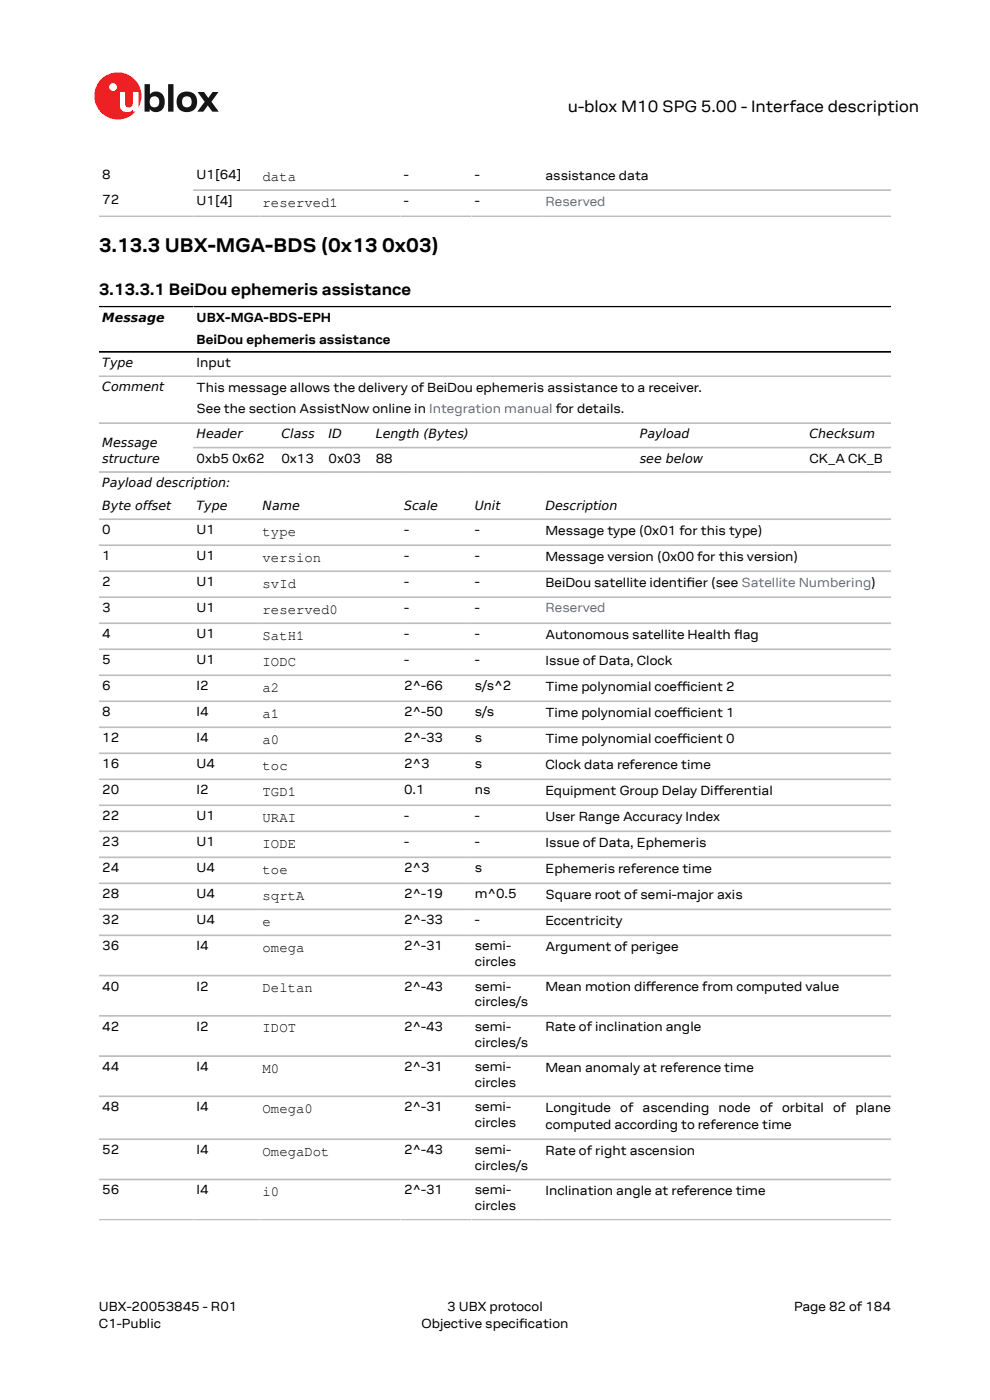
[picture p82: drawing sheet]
<svg xmlns="http://www.w3.org/2000/svg" width="210mm" height="297mm" viewBox="0 0 210 297" stroke-linecap="round" stroke-linejoin="round" font-family="sans-serif">
<defs><g id="words">
<text font-size="4.2" x="21" y="53.5">3.13.3 UBX-MGA-BDS (0x13 0x03)</text>
<g font-size="3.5">
<text x="120.4" y="23.7">u-blox M10 SPG 5.00 - Interface description</text>
<text x="21" y="62.6">3.13.3.1 BeiDou ephemeris assistance</text>
</g>
<g font-size="3">
<text x="55.7" y="38.4">data</text>
<text x="55.7" y="43.9">reserved1</text>
<text x="55.7" y="113.7">type</text>
<text x="55.7" y="119.2">version</text>
<text x="55.7" y="124.7">svId</text>
<text x="55.7" y="130.2">reserved0</text>
<text x="55.7" y="135.8">SatH1</text>
<text x="55.7" y="141.3">IODC</text>
<text x="55.7" y="146.8">a2</text>
<text x="55.7" y="152.3">a1</text>
<text x="55.7" y="157.8">a0</text>
<text x="55.7" y="163.3">toc</text>
<text x="55.7" y="168.9">TGD1</text>
<text x="55.7" y="174.4">URAI</text>
<text x="55.7" y="179.9">IODE</text>
<text x="55.7" y="185.4">toe</text>
<text x="55.7" y="190.9">sqrtA</text>
<text x="55.7" y="196.4">e</text>
<text x="55.7" y="202">omega</text>
<text x="55.7" y="210.5">Deltan</text>
<text x="55.7" y="219">IDOT</text>
<text x="55.7" y="227.6">M0</text>
<text x="55.7" y="236.1">Omega0</text>
<text x="55.7" y="245.2">OmegaDot</text>
<text x="55.7" y="253.8">i0</text>
</g>
<g font-size="2.8">
<text x="21.7" y="38">8</text>
<text x="41.7" y="38">U1[64]</text>
<text x="85.7" y="38">-</text>
<text x="100.7" y="38">-</text>
<text x="115.7" y="38.1">assistance data</text>
<text x="21.7" y="43.3">72</text>
<text x="41.7" y="43.5">U1[4]</text>
<text x="85.7" y="43.5">-</text>
<text x="100.7" y="43.5">-</text>
<text x="41.7" y="68.4">UBX-MGA-BDS-EPH</text>
<text x="41.7" y="72.9">BeiDou ephemeris assistance</text>
<text x="41.7" y="77.8">Input</text>
<text x="41.7" y="83.1">This message allows the delivery of BeiDou ephemeris assistance to a receiver.</text>
<text x="41.7" y="87.7">See the section AssistNow online in Integration manual for details.</text>
<text x="41.7" y="98.1">0xb5 0x62</text>
<text x="59.7" y="98.1">0x13</text>
<text x="69.7" y="98.1">0x03</text>
<text x="79.7" y="98.1">88</text>
<text x="171.7" y="98.1">CK_A CK_B</text>
<text x="21.7" y="113.3">0</text>
<text x="41.7" y="113.3">U1</text>
<text x="85.7" y="113.3">-</text>
<text x="100.7" y="113.3">-</text>
<text x="115.7" y="113.5">Message type (0x01 for this type)</text>
<text x="21.7" y="118.8">1</text>
<text x="41.7" y="118.8">U1</text>
<text x="85.7" y="118.8">-</text>
<text x="100.7" y="118.8">-</text>
<text x="115.7" y="119">Message version (0x00 for this version)</text>
<text x="21.7" y="124.4">2</text>
<text x="41.7" y="124.4">U1</text>
<text x="85.7" y="124.4">-</text>
<text x="100.7" y="124.4">-</text>
<text x="115.7" y="124.5">BeiDou satellite identifer (see Satellite Numbering)</text>
<text x="145.6" y="124.5">i</text>
<text x="21.7" y="129.9">3</text>
<text x="41.7" y="129.9">U1</text>
<text x="85.7" y="129.9">-</text>
<text x="100.7" y="129.9">-</text>
<text x="21.7" y="135.4">4</text>
<text x="41.7" y="135.4">U1</text>
<text x="85.7" y="135.4">-</text>
<text x="100.7" y="135.4">-</text>
<text x="115.7" y="135.5">Autonomous satellite Health fag</text>
<text x="155.7" y="135.5">l</text>
<text x="21.7" y="140.9">5</text>
<text x="41.7" y="140.9">U1</text>
<text x="85.7" y="140.9">-</text>
<text x="100.7" y="140.9">-</text>
<text x="115.7" y="141">Issue of Data, Clock</text>
<text x="21.7" y="146.4">6</text>
<text x="41.7" y="146.4">I2</text>
<text x="85.7" y="146.4">2^-66</text>
<text x="100.7" y="146.4">s/s^2</text>
<text x="115.7" y="146.6">Time polynomial coefcient 2</text>
<text x="143.6" y="146.6">f</text>
<text x="143.6" y="146.6">i</text>
<text x="21.7" y="151.9">8</text>
<text x="41.7" y="151.9">I4</text>
<text x="85.7" y="151.9">2^-50</text>
<text x="100.7" y="151.9">s/s</text>
<text x="115.7" y="152.1">Time polynomial coefcient 1</text>
<text x="143.6" y="152.1">f</text>
<text x="143.6" y="152.1">i</text>
<text x="21.7" y="157.5">12</text>
<text x="41.7" y="157.5">I4</text>
<text x="85.7" y="157.5">2^-33</text>
<text x="100.7" y="157.5">s</text>
<text x="115.7" y="157.6">Time polynomial coefcient 0</text>
<text x="143.6" y="157.6">f</text>
<text x="143.6" y="157.6">i</text>
<text x="21.7" y="163">16</text>
<text x="41.7" y="163">U4</text>
<text x="85.7" y="163">2^3</text>
<text x="100.7" y="163">s</text>
<text x="115.7" y="163.1">Clock data reference time</text>
<text x="21.7" y="168.5">20</text>
<text x="41.7" y="168.5">I2</text>
<text x="85.7" y="168.5">0.1</text>
<text x="100.7" y="168.5">ns</text>
<text x="115.7" y="168.6">Equipment Group Delay Diferential</text>
<text x="151.4" y="168.6">f</text>
<text x="21.7" y="174">22</text>
<text x="21.7" y="179.5">23</text>
<text x="41.7" y="174">U1</text>
<text x="41.7" y="179.5">U1</text>
<text x="85.7" y="174">-</text>
<text x="85.7" y="179.5">-</text>
<text x="100.7" y="174">-</text>
<text x="100.7" y="179.5">-</text>
<text x="115.7" y="174.1">User Range Accuracy Index</text>
<text x="115.7" y="179.7">Issue of Data, Ephemeris</text>
<text x="21.7" y="185">24</text>
<text x="41.7" y="185">U4</text>
<text x="85.7" y="185">2^3</text>
<text x="100.7" y="185">s</text>
<text x="115.7" y="185.2">Ephemeris reference time</text>
<text x="21.7" y="190.6">28</text>
<text x="41.7" y="190.6">U4</text>
<text x="85.7" y="190.6">2^-19</text>
<text x="100.7" y="190.6">m^0.5</text>
<text x="115.7" y="190.7">Square root of semi-major axis</text>
<text x="21.7" y="196.1">32</text>
<text x="41.7" y="196.1">U4</text>
<text x="85.7" y="196.1">2^-33</text>
<text x="100.7" y="196.1">-</text>
<text x="115.7" y="196.2">Eccentricity</text>
<text x="21.7" y="201.6">36</text>
<text x="41.7" y="201.6">I4</text>
<text x="85.7" y="201.6">2^-31</text>
<text x="100.7" y="201.6">semi-</text>
<text x="115.7" y="201.7">Argument of perigee</text>
<text x="100.7" y="205">circles</text>
<text x="21.7" y="210.1">40</text>
<text x="41.7" y="210.1">I2</text>
<text x="85.7" y="210.1">2^-43</text>
<text x="100.7" y="210.1">semi-</text>
<text x="100.7" y="213.5">circles/s</text>
<text x="115.7" y="210.3">Mean motion diference from computed value</text>
<text x="137" y="210.3">f</text>
<text x="21.7" y="218.7">42</text>
<text x="41.7" y="218.7">I2</text>
<text x="85.7" y="218.7">2^-43</text>
<text x="100.7" y="218.7">semi-</text>
<text x="115.7" y="218.8">Rate of inclination angle</text>
<text x="21.7" y="227.2">44</text>
<text x="41.7" y="227.2">I4</text>
<text x="85.7" y="227.2">2^-31</text>
<text x="100.7" y="222.1">circles/s</text>
<text x="100.7" y="227.2">semi-</text>
<text x="115.7" y="227.3">Mean anomaly at reference time</text>
<text x="100.7" y="230.6">circles</text>
<text x="21.7" y="235.7">48</text>
<text x="41.7" y="235.7">I4</text>
<text x="85.7" y="235.7">2^-31</text>
<text x="100.7" y="235.7">semi-</text>
<text x="100.7" y="239.1">circles</text>
<text x="115.7" y="235.9">Longitude of ascending node of orbital of plane</text>
<text x="115.7" y="239.6">computed according to reference time</text>
<text x="21.7" y="244.8">52</text>
<text x="41.7" y="244.8">I4</text>
<text x="85.7" y="244.8">2^-43</text>
<text x="100.7" y="244.8">semi-</text>
<text x="115.7" y="245">Rate of right ascension</text>
<text x="100.7" y="248.2">circles/s</text>
<text x="21.7" y="253.4">56</text>
<text x="41.7" y="253.4">I4</text>
<text x="85.7" y="253.4">2^-31</text>
<text x="100.7" y="253.4">semi-</text>
<text x="100.7" y="256.8">circles</text>
<text x="115.7" y="253.5">Inclination angle at reference time</text>
<text x="21" y="278">UBX-20053845 - R01</text>
<text x="21" y="281.8">C1-Public</text>
<text x="89.4" y="281.8">Objective specifcation</text>
<text x="94.9" y="278">3 UBX protocol</text>
<text x="110.1" y="281.8">i</text>
<text x="168.4" y="278">Page 82 of 184</text>
</g>
<g font-size="2.8" fill="#4664b4">
<text x="115.7" y="43.6">Reserved</text>
<text x="115.7" y="129.9">Reserved</text>
</g>
<g font-size="2.7">
<text x="21.7" y="68.2">Message</text>
<text x="21.7" y="77.8">Type</text>
<text x="21.7" y="83">Comment</text>
<text x="21.7" y="94.7">Message</text>
<text x="41.7" y="93">Header</text>
<text x="59.7" y="93">Class</text>
<text x="69.7" y="93">ID</text>
<text x="79.7" y="93">Length (Bytes)</text>
<text x="135.7" y="93">Payload</text>
<text x="171.7" y="93">Checksum</text>
<text x="21.7" y="98.2">structure</text>
<text x="135.7" y="98.2">see below</text>
<text x="21.7" y="103.3">Payload description:</text>
<text x="21.7" y="108.2">Byte offset</text>
<text x="41.7" y="108.2">Type</text>
<text x="55.7" y="108.2">Name</text>
<text x="85.7" y="108.2">Scale</text>
<text x="100.7" y="108.2">Unit</text>
<text x="115.7" y="108.2">Description</text>
</g>
</g></defs>
<circle cx="25" cy="20.4" r="5" fill="#ed2023"/>
<circle cx="24" cy="18.5" r=".83" fill="#fff"/>
<g fill="#151516">
<path d="M35.7 17.9h1.1v5.8h-1.1z"/>
<path d="M41.9 19.5h1.4l.9 1.3 .9-1.3h1.3l-1.6 2.1 1.6 2.1h-1.4l-.9-1.3-1 1.3h-1.2l1.5-2.1z"/>
<path d="M32 20.7a1.17 1.17 0 0 0-.1 1.5 1.17 1.17 0 0 0 1.4 .4 1.16 1.16 0 0 0 .4-1.6 1.16 1.16 0 0 0-1.7-.3zM30.7 17.9h1.1v2.1a1.82 1.82 0 0 1 2.2-.4 1.82 1.82 0 0 1 .9 2 1.83 1.83 0 0 1-1 2 1.83 1.83 0 0 1-2.1-.5v.6h-1.1z"/>
<path d="M38.9 20.7a1.18 1.18 0 0 0-.2 1.5 1.18 1.18 0 0 0 1.5 .4 1.18 1.18 0 0 0 .4-1.5 1.18 1.18 0 0 0-1.5-.5zM37.4 21.6a2.25 2.25 0 0 1 4.5 0 2.25 2.25 0 0 1-4.5 0z"/>
</g>
<path d="M25.4 19.5h1.1v2.5a.84 .84 0 0 0 1 .8 .84 .84 0 0 0 .7-1v-2.3h1.1v4.2h-1.1v-.5a1.59 1.59 0 0 1-1.8 .5 1.59 1.59 0 0 1-1-1.5z" fill="#fff"/>
<g fill="none" stroke="#bebebe" stroke-width=".35">
<path d="M21 45.9h168M41 40.3h148M21 79.8h168M21 89.8h168M41 95h148M21 100.1h168M21 110.1h168M21 115.7h168M21 121.2h168M21 126.7h168M21 132.2h168M21 137.7h168"/>
<path d="M21 143.3h168M21 148.8h168M21 154.3h168M21 159.8h168M21 165.3h168M21 170.8h168M21 176.4h168M21 181.9h168M21 187.4h168M21 192.9h168M21 198.4h168M21 207h168"/>
<path d="M21 215.5h168M21 224h168M21 232.6h168M21 241.7h168M21 250.2h168M21 258.8h168"/>
</g>
<path d="M21 65h168M21 74.6h168" fill="none" stroke="#000" stroke-width=".35"/>
<use href="#words"/>
</svg>
